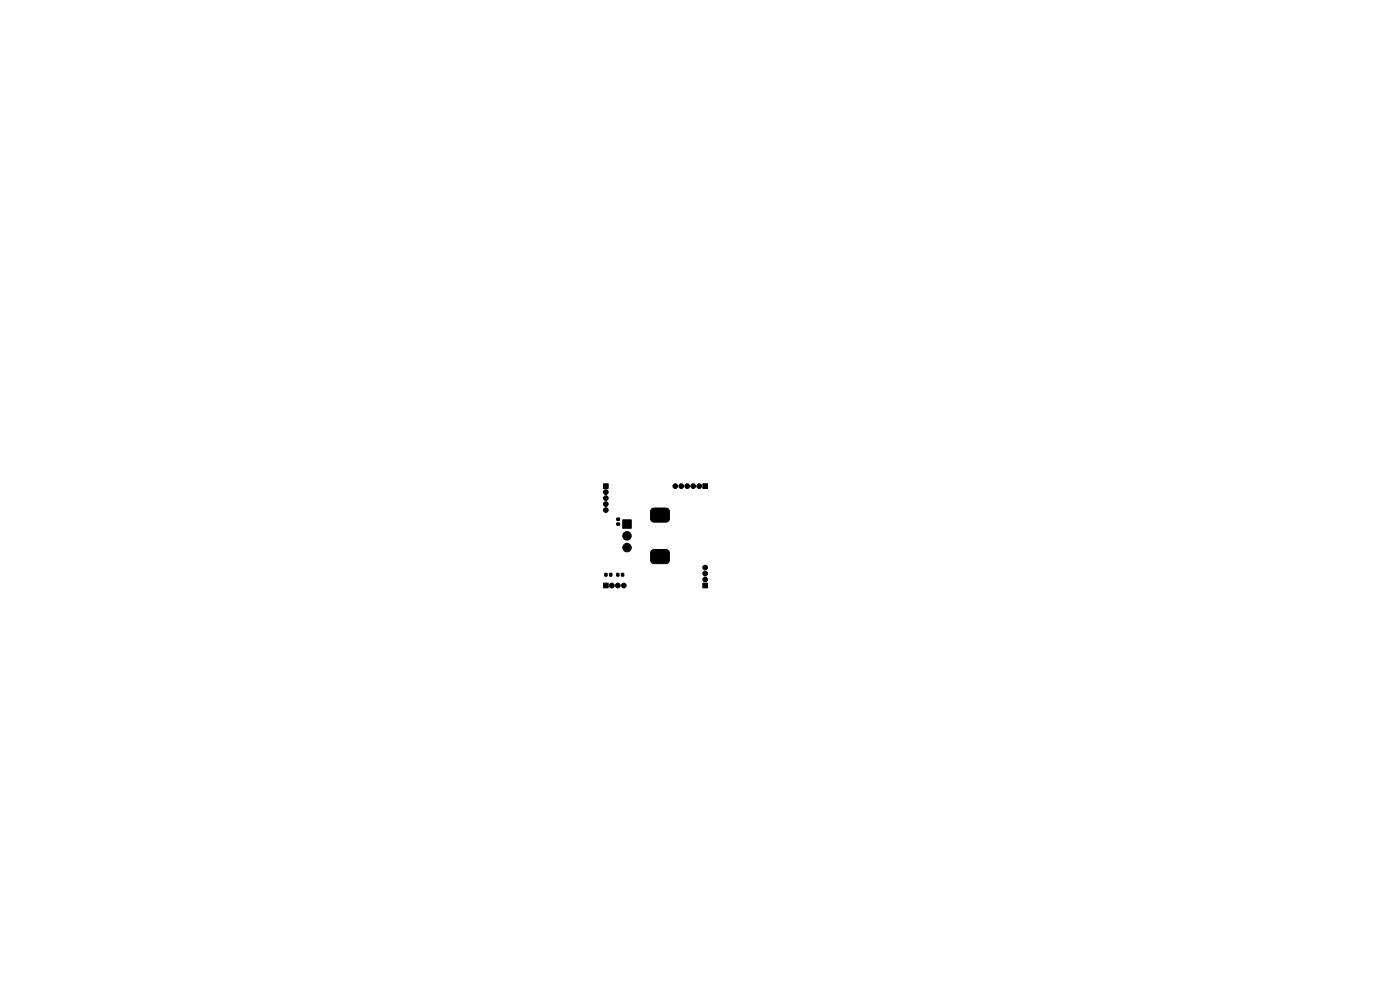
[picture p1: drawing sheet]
<svg xmlns="http://www.w3.org/2000/svg" width="297mm" height="210mm" viewBox="0 0 297 210" stroke-linecap="round" stroke-linejoin="round" font-family="sans-serif">
<g fill="#000" stroke="#000" stroke-width=".21">
<path d="M128 102.6h1v1h-1zM130.9 109.9h.5v.5h-.5zM130.9 110.9h.5v.5h-.5zM132.1 110.3h1.8v1.8h-1.8zM138.3 107.9l.5-.1h2.5l.4 .1 .3 .6v1.5l-.1 .5-.6 .3h-2.5l-.5-.2-.3-.6v-1.6zM138.2 116.8l.6-.2h2.5l.4 .1 .3 .6v1.5l-.1 .5-.6 .3h-2.5l-.5-.2-.3-.6v-1.5zM149.1 102.6h1v1h-1zM128 123.7h1v1h-1zM128.3 121.6h.5v.6h-.5zM129.3 121.6h.5v.6h-.5zM130.8 121.6h.5v.6h-.5zM131.8 121.6h.5v.6h-.5z"/>
<path d="M149.1 123.7h1v1h-1z"/>
<circle cx="128.5" cy="108.2" r=".5"/>
<circle cx="128.5" cy="104.4" r=".5"/>
<circle cx="128.5" cy="105.7" r=".5"/>
<circle cx="128.5" cy="106.9" r=".5"/>
<circle cx="133" cy="113.7" r=".9"/>
<circle cx="133" cy="116.2" r=".9"/>
<circle cx="143.3" cy="103.1" r=".5"/>
<circle cx="144.5" cy="103.1" r=".5"/>
<circle cx="145.8" cy="103.1" r=".5"/>
<circle cx="147.1" cy="103.1" r=".5"/>
<circle cx="148.3" cy="103.1" r=".5"/>
<circle cx="129.8" cy="124.2" r=".5"/>
<circle cx="131.1" cy="124.2" r=".5"/>
<circle cx="132.3" cy="124.2" r=".5"/>
<circle cx="149.6" cy="121.7" r=".5"/>
<circle cx="149.6" cy="120.4" r=".5"/>
<circle cx="149.6" cy="122.9" r=".5"/>
</g>
</svg>
